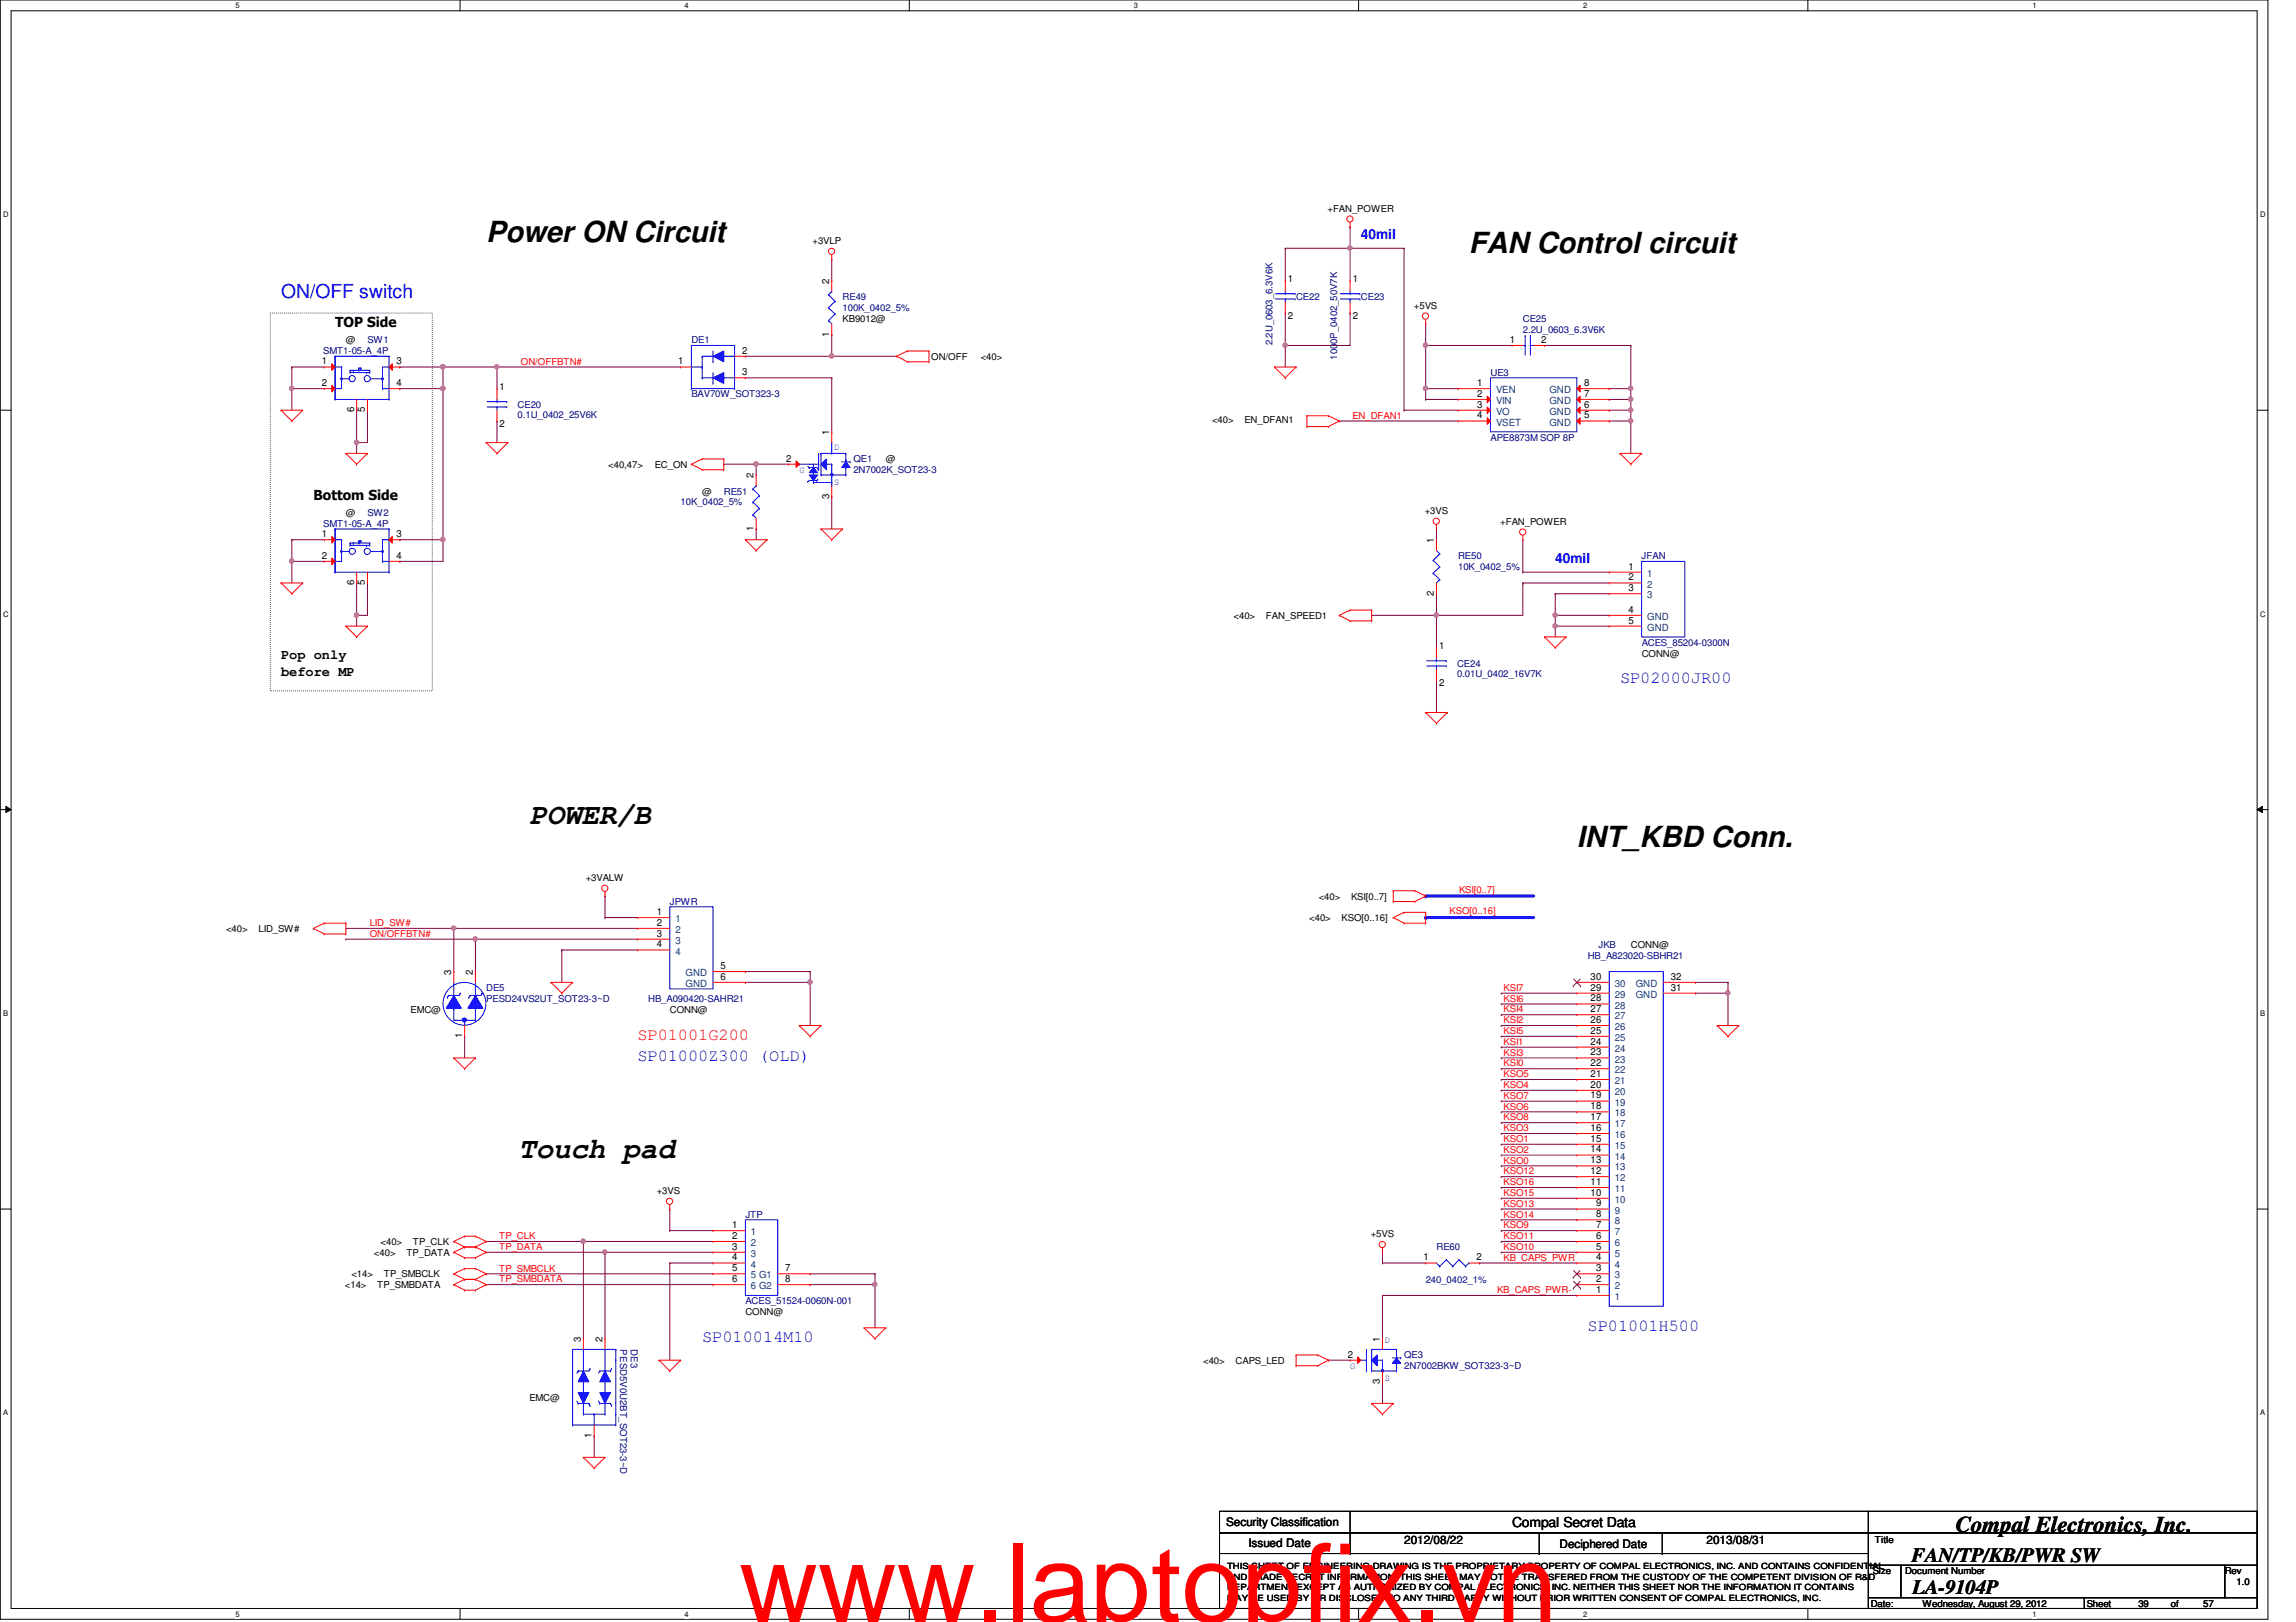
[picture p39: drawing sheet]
<svg xmlns="http://www.w3.org/2000/svg" width="297mm" height="210mm" viewBox="0 0 297 210" stroke-linecap="round" stroke-linejoin="round" font-family="sans-serif">
<defs><g id="words">
<text font-size="14.1" fill="#f00" x="95.6" y="209.9">www.laptopfix.vn</text>
<g font-size="3.8">
<text x="62.9" y="31.4">Power ON Circuit</text>
<text x="190" y="32.8">FAN Control circuit</text>
<text x="68.5" y="106.6">POWER/B</text>
<text x="204" y="109.6">INT_KBD Conn.</text>
<text x="67.1" y="149.9">Touch pad</text>
</g>
<text font-size="2.9" x="253" y="198.2">Compal Electronics, Inc.</text>
<g font-size="2.6">
<text x="247.3" y="202.1">FAN/TP/KB/PWR SW</text>
<text x="247.4" y="206.3">LA-9104P</text>
</g>
<text font-size="2.5" fill="#00f" x="36.4" y="38.6">ON/OFF switch</text>
<g font-size="2.2" fill="#00f">
<text x="209.6" y="88.4">SP02000JR00</text>
<text x="82.5" y="137.3">SP01000Z300 (OLD)</text>
<text x="90.8" y="173.7">SP010014M10</text>
<text x="205.4" y="172.3">SP01001H500</text>
</g>
<text font-size="2.2" fill="#f00" x="82.5" y="134.5">SP01001G200</text>
<g font-size="1.8" fill="#00f">
<text x="176.1" y="31">40mil</text>
<text x="201.2" y="72.9">40mil</text>
</g>
<g font-size="1.8">
<text x="43.3" y="42.3">TOP Side</text>
<text x="40.6" y="64.6">Bottom Side</text>
<text x="36.4" y="85.3">Pop only</text>
<text x="36.4" y="87.4">before MP</text>
<text x="195.6" y="197.6">Compal Secret Data</text>
</g>
<g font-size="1.5">
<text x="158.6" y="197.5">Security Classification</text>
<text x="161.5" y="200.2">Issued Date</text>
<text x="181.6" y="199.8">2012/08/22</text>
<text x="201.8" y="200.3">Deciphered Date</text>
<text x="220.8" y="199.8">2013/08/31</text>
</g>
<g font-size="1.3">
<text x="107.3" y="36.7" transform="rotate(-90 107.3 36.7)">2</text>
<text x="166.6" y="36.4">1</text>
<text x="166.6" y="41.3">2</text>
<text x="175" y="36.4">1</text>
<text x="175" y="41.3">2</text>
<text x="41.7" y="47.2">1</text>
<text x="51.3" y="47.2">3</text>
<text x="87.8" y="47.2">1</text>
<text x="96" y="45.8">2</text>
<text x="107.3" y="43.6" transform="rotate(-90 107.3 43.6)">1</text>
<text x="195.3" y="44.4">1</text>
<text x="199.4" y="44.4">2</text>
<text x="41.7" y="50">2</text>
<text x="45.8" y="53.3" transform="rotate(-90 45.8 53.3)">6</text>
<text x="47.2" y="53.3" transform="rotate(-90 47.2 53.3)">5</text>
<text x="51.3" y="50">4</text>
<text x="64.6" y="50.4">1</text>
<text x="96" y="48.6">3</text>
<text x="191.1" y="50">1</text>
<text x="191.1" y="51.4">2</text>
<text x="191.1" y="52.7">3</text>
<text x="205" y="52.7">6</text>
<text x="205" y="50">8</text>
<text x="205" y="51.4">7</text>
<text x="64.6" y="55.2">2</text>
<text x="101.7" y="59.7">2</text>
<text x="107.3" y="56.3" transform="rotate(-90 107.3 56.3)">1</text>
<text x="191.1" y="54.1">4</text>
<text x="205" y="54.1">5</text>
<text x="97.5" y="61.9" transform="rotate(-90 97.5 61.9)">2</text>
<text x="107.3" y="64.5" transform="rotate(-90 107.3 64.5)">3</text>
<text x="41.7" y="69.5">1</text>
<text x="51.3" y="69.5">3</text>
<text x="97.5" y="68.7" transform="rotate(-90 97.5 68.7)">1</text>
<text x="185.5" y="70.3" transform="rotate(-90 185.5 70.3)">1</text>
<text x="41.7" y="72.3">2</text>
<text x="45.8" y="75.7" transform="rotate(-90 45.8 75.7)">6</text>
<text x="47.2" y="75.7" transform="rotate(-90 47.2 75.7)">5</text>
<text x="51.3" y="72.3">4</text>
<text x="185.5" y="77.1" transform="rotate(-90 185.5 77.1)">2</text>
<text x="210.7" y="73.7">1</text>
<text x="210.7" y="75.1">2</text>
<text x="210.7" y="76.5">3</text>
<text x="186.2" y="83.9">1</text>
<text x="210.7" y="79.3">4</text>
<text x="210.7" y="80.7">5</text>
<text x="186.2" y="88.8">2</text>
<text x="85" y="118.4">1</text>
<text x="85" y="119.8">2</text>
<text x="85" y="121.2">3</text>
<text x="85" y="122.6">4</text>
<text x="93.2" y="125.4">5</text>
<text x="58.4" y="126.2" transform="rotate(-90 58.4 126.2)">3</text>
<text x="61.2" y="126.2" transform="rotate(-90 61.2 126.2)">2</text>
<text x="93.2" y="126.8">6</text>
<text x="205.8" y="131">27</text>
<text x="205.8" y="129.6">28</text>
<text x="205.8" y="128.2">29</text>
<text x="205.8" y="126.8">30</text>
<text x="216.1" y="128.2">31</text>
<text x="216.1" y="126.8">32</text>
<text x="59.8" y="134.4" transform="rotate(-90 59.8 134.4)">1</text>
<text x="205.8" y="138">22</text>
<text x="205.8" y="136.6">23</text>
<text x="205.8" y="133.8">25</text>
<text x="205.8" y="135.2">24</text>
<text x="205.8" y="132.4">26</text>
<text x="205.8" y="142.2">19</text>
<text x="205.8" y="140.8">20</text>
<text x="205.8" y="139.4">21</text>
<text x="205.8" y="143.6">18</text>
<text x="205.8" y="149.1">14</text>
<text x="205.8" y="144.9">17</text>
<text x="205.8" y="146.3">16</text>
<text x="205.8" y="147.7">15</text>
<text x="205.8" y="154.7">10</text>
<text x="205.8" y="153.3">11</text>
<text x="205.8" y="151.9">12</text>
<text x="205.8" y="150.5">13</text>
<text x="94.7" y="158.9">1</text>
<text x="94.7" y="160.3">2</text>
<text x="94.7" y="161.7">3</text>
<text x="206.5" y="161.7">5</text>
<text x="206.5" y="157.5">8</text>
<text x="206.5" y="158.9">7</text>
<text x="206.5" y="160.3">6</text>
<text x="206.5" y="156.1">9</text>
<text x="94.7" y="163.1">4</text>
<text x="94.7" y="164.5">5</text>
<text x="94.7" y="165.9">6</text>
<text x="101.6" y="164.5">7</text>
<text x="101.6" y="165.9">8</text>
<text x="184.1" y="163.1">1</text>
<text x="191" y="163.1">2</text>
<text x="206.5" y="167.3">1</text>
<text x="206.5" y="163.1">4</text>
<text x="206.5" y="165.9">2</text>
<text x="206.5" y="164.5">3</text>
<text x="75.1" y="173.7" transform="rotate(-90 75.1 173.7)">3</text>
<text x="77.9" y="173.7" transform="rotate(-90 77.9 173.7)">2</text>
<text x="178.5" y="173.7" transform="rotate(-90 178.5 173.7)">1</text>
<text x="174.4" y="175.7">2</text>
<text x="178.5" y="179.1" transform="rotate(-90 178.5 179.1)">3</text>
<text x="76.5" y="186.1" transform="rotate(-90 76.5 186.1)">1</text>
</g>
<g font-size="1.3" fill="#004080">
<text x="193.5" y="50.9">VEN</text>
<text x="193.5" y="52.3">VIN</text>
<text x="193.5" y="53.7">VO</text>
<text x="200.4" y="53.7">GND</text>
<text x="200.4" y="50.9">GND</text>
<text x="200.4" y="52.3">GND</text>
<text x="193.5" y="55.1">VSET</text>
<text x="200.4" y="55.1">GND</text>
<text x="213.1" y="74.6">1</text>
<text x="213.1" y="76">2</text>
<text x="213.1" y="77.4">3</text>
<text x="213.1" y="80.2">GND</text>
<text x="213.1" y="81.6">GND</text>
<text x="87.4" y="119.3">1</text>
<text x="87.4" y="120.7">2</text>
<text x="87.4" y="122.1">3</text>
<text x="87.4" y="123.5">4</text>
<text x="88.7" y="126.3">GND</text>
<text x="88.7" y="127.7">GND</text>
<text x="208.9" y="131.9">27</text>
<text x="208.9" y="130.5">28</text>
<text x="208.9" y="129.1">29</text>
<text x="208.9" y="127.7">30</text>
<text x="211.6" y="129.1">GND</text>
<text x="211.6" y="127.7">GND</text>
<text x="208.9" y="137.5">23</text>
<text x="208.9" y="134.7">25</text>
<text x="208.9" y="136.1">24</text>
<text x="208.9" y="133.3">26</text>
<text x="208.9" y="143.1">19</text>
<text x="208.9" y="141.7">20</text>
<text x="208.9" y="138.9">22</text>
<text x="208.9" y="140.3">21</text>
<text x="208.9" y="145.9">17</text>
<text x="208.9" y="147.3">16</text>
<text x="208.9" y="148.7">15</text>
<text x="208.9" y="144.5">18</text>
<text x="208.9" y="155.7">10</text>
<text x="208.9" y="154.3">11</text>
<text x="208.9" y="152.9">12</text>
<text x="208.9" y="151.5">13</text>
<text x="208.9" y="150.1">14</text>
<text x="97.2" y="159.9">1</text>
<text x="97.2" y="161.2">2</text>
<text x="208.9" y="158.5">8</text>
<text x="208.9" y="159.9">7</text>
<text x="208.9" y="161.2">6</text>
<text x="208.9" y="157.1">9</text>
<text x="97.2" y="162.6">3</text>
<text x="97.2" y="164">4</text>
<text x="97.2" y="165.4">5 G1</text>
<text x="97.2" y="166.8">6 G2</text>
<text x="208.9" y="164">4</text>
<text x="208.9" y="166.8">2</text>
<text x="208.9" y="162.6">5</text>
<text x="208.9" y="165.4">3</text>
<text x="208.9" y="168.2">1</text>
</g>
<g font-size="1.2">
<text x="171.7" y="27.4">+FAN_POWER</text>
<text x="105.1" y="31.6">+3VLP</text>
<text x="109" y="41.7">KB9012@</text>
<text x="182.9" y="40">+5VS</text>
<text x="44.7" y="44.5">@</text>
<text x="120.5" y="46.6">ON/OFF</text>
<text x="126.9" y="46.6">&lt;40&gt;</text>
<text x="114.6" y="59.8">@</text>
<text x="156.8" y="54.8">&lt;40&gt;</text>
<text x="161" y="54.8">EN_DFAN1</text>
<text x="78.7" y="60.5">&lt;40,47&gt;</text>
<text x="84.7" y="60.5">EC_ON</text>
<text x="90.8" y="64">@</text>
<text x="44.7" y="66.8">@</text>
<text x="184.3" y="66.5">+3VS</text>
<text x="194.1" y="67.9">+FAN_POWER</text>
<text x="159.6" y="80.1">&lt;40&gt;</text>
<text x="163.8" y="80.1">FAN_SPEED1</text>
<text x="212.4" y="85">CONN@</text>
<text x="75.8" y="114">+3VALW</text>
<text x="169.4" y="119.2">&lt;40&gt;</text>
<text x="170.6" y="116.4">&lt;40&gt;</text>
<text x="173.6" y="119.2">KSO[0..16]</text>
<text x="174.8" y="116.4">KSI[0..7]</text>
<text x="29.2" y="120.6">&lt;40&gt;</text>
<text x="33.4" y="120.6">LID_SW#</text>
<text x="211" y="122.7">CONN@</text>
<text x="53.1" y="131.1">EMC@</text>
<text x="86.7" y="131.1">CONN@</text>
<text x="85" y="154.5">+3VS</text>
<text x="49.2" y="161.1">&lt;40&gt;</text>
<text x="53.4" y="161.1">TP_CLK</text>
<text x="177.3" y="160.1">+5VS</text>
<text x="44.6" y="166.7">&lt;14&gt;</text>
<text x="45.5" y="165.3">&lt;14&gt;</text>
<text x="48.4" y="162.5">&lt;40&gt;</text>
<text x="48.8" y="166.7">TP_SMBDATA</text>
<text x="49.7" y="165.3">TP_SMBCLK</text>
<text x="52.6" y="162.5">TP_DATA</text>
<text x="96.4" y="170.2">CONN@</text>
<text x="155.7" y="176.5">&lt;40&gt;</text>
<text x="159.8" y="176.5">CAPS_LED</text>
<text x="68.5" y="181.4">EMC@</text>
<text x="242.3" y="203.7">Size</text>
<text x="242.6" y="199.6">Title</text>
<text x="246.5" y="203.7">Document Number</text>
<text x="287.8" y="203.7">Rev</text>
<text x="242" y="207.9">Date:</text>
<text x="248.7" y="207.9">Wednesday, August 29, 2012</text>
<text x="270" y="207.9">Sheet</text>
<text x="276.6" y="207.9">39</text>
<text x="280.8" y="207.9">of</text>
<text x="285" y="207.9">57</text>
<text x="289.3" y="205.1">1.0</text>
</g>
<g font-size="1.2" fill="#000080">
<text x="109" y="38.9">RE49</text>
<text x="109" y="40.3">100K_0402_5%</text>
<text x="167.7" y="38.9">CE22</text>
<text x="176.1" y="38.9">CE23</text>
<text x="197" y="41.7">CE25</text>
<text x="41.8" y="45.8">SMT1-05-A_4P</text>
<text x="47.5" y="44.4">SW1</text>
<text x="89.4" y="44.4">DE1</text>
<text x="164.6" y="44.7" transform="rotate(-90 164.6 44.7)">2.2U_0603_6.3V6K</text>
<text x="173" y="46.5" transform="rotate(-90 173 46.5)">1000P_0402_50V7K</text>
<text x="197" y="43.1">2.2U_0603_6.3V6K</text>
<text x="67" y="52.8">CE20</text>
<text x="89.4" y="51.4">BAV70W_SOT323-3</text>
<text x="192.8" y="48.6">UE3</text>
<text x="67" y="54.1">0.1U_0402_25V6K</text>
<text x="110.4" y="59.8">QE1</text>
<text x="192.8" y="57">APE8873M SOP 8P</text>
<text x="88.1" y="65.4">10K_0402_5%</text>
<text x="93.6" y="64">RE51</text>
<text x="110.4" y="61.2">2N7002K_SOT23-3</text>
<text x="41.8" y="68.2">SMT1-05-A_4P</text>
<text x="47.5" y="66.8">SW2</text>
<text x="188.6" y="72.4">RE50</text>
<text x="188.6" y="73.8">10K_0402_5%</text>
<text x="212.4" y="72.4">JFAN</text>
<text x="212.4" y="83.6">ACES_85204-0300N</text>
<text x="188.5" y="86.4">CE24</text>
<text x="188.5" y="87.6">0.01U_0402_16V7K</text>
<text x="86.7" y="117.1">JPWR</text>
<text x="205.4" y="124.1">HB_A823020-SBHR21</text>
<text x="206.8" y="122.7">JKB</text>
<text x="62.9" y="128.3">DE5</text>
<text x="62.9" y="129.7">PESD24VS2UT_SOT23-3~D</text>
<text x="83.9" y="129.7">HB_A090420-SAHR21</text>
<text x="96.4" y="157.6">JTP</text>
<text x="185.8" y="161.8">RE60</text>
<text x="184.4" y="166">240_0402_1%</text>
<text x="96.4" y="168.8">ACES_51524-0060N-001</text>
<text x="80.2" y="174.6" transform="rotate(90 80.2 174.6)">PESD5V0U2BT_SOT23-3~D</text>
<text x="81.6" y="174.6" transform="rotate(90 81.6 174.6)">DE3</text>
<text x="181.6" y="175.8">QE3</text>
<text x="181.7" y="177.2">2N7002BKW_SOT323-3~D</text>
</g>
<g font-size="1.2" fill="#f00">
<text x="67.4" y="47.2">ON/OFFBTN#</text>
<text x="175" y="54.2">EN_DFAN1</text>
<text x="47.8" y="119.8">LID_SW#</text>
<text x="187.5" y="118.3">KSO[0..16]</text>
<text x="188.8" y="115.5">KSI[0..7]</text>
<text x="47.8" y="121.2">ON/OFFBTN#</text>
<text x="194.5" y="131">KSI4</text>
<text x="194.5" y="129.6">KSI6</text>
<text x="194.5" y="128.2">KSI7</text>
<text x="194.5" y="135.2">KSI1</text>
<text x="194.5" y="132.4">KSI2</text>
<text x="194.5" y="136.6">KSI3</text>
<text x="194.5" y="133.8">KSI5</text>
<text x="194.5" y="138">KSI0</text>
<text x="194.5" y="140.8">KSO4</text>
<text x="194.5" y="142.2">KSO7</text>
<text x="194.5" y="143.6">KSO6</text>
<text x="194.5" y="139.4">KSO5</text>
<text x="194.5" y="149.2">KSO2</text>
<text x="194.5" y="146.4">KSO3</text>
<text x="194.5" y="147.8">KSO1</text>
<text x="194.5" y="145">KSO8</text>
<text x="194.5" y="153.4">KSO16</text>
<text x="194.5" y="150.6">KSO0</text>
<text x="194.5" y="152">KSO12</text>
<text x="194.5" y="154.8">KSO15</text>
<text x="64.6" y="160.4">TP_CLK</text>
<text x="64.6" y="161.8">TP_DATA</text>
<text x="194.5" y="159">KSO9</text>
<text x="194.5" y="161.8">KSO10</text>
<text x="194.5" y="156.2">KSO13</text>
<text x="194.5" y="160.4">KSO11</text>
<text x="194.5" y="157.6">KSO14</text>
<text x="64.6" y="164.5">TP_SMBCLK</text>
<text x="64.6" y="165.9">TP_SMBDATA</text>
<text x="193.7" y="167.3">KB_CAPS_PWR-</text>
<text x="194.5" y="163.2">KB_CAPS_PWR</text>
</g>
<g font-size="1.2" fill="#00f">
<text x="107.9" y="58.3">D</text>
<text x="103.4" y="61.2">G</text>
<text x="107.9" y="62.8">S</text>
<text x="179.2" y="173.8">D</text>
<text x="174.7" y="177.2">G</text>
<text x="179.2" y="178.7">S</text>
</g>
<g font-size="1.1">
<text x="158.7" y="203.1">THIS SHEET OF ENGINEERING DRAWING IS THE PROPRIETARY PROPERTY OF COMPAL ELECTRONICS, INC. AND CONTAINS CONFIDENTIAL</text>
<text x="158.8" y="204.4">AND TRADE SECRET INFORMATION. THIS SHEET MAY NOT BE TRANSFERED FROM THE CUSTODY OF THE COMPETENT DIVISION OF R&amp;D</text>
<text x="158.8" y="205.8">DEPARTMENT EXCEPT AS AUTHORIZED BY COMPAL ELECTRONICS, INC. NEITHER THIS SHEET NOR THE INFORMATION IT CONTAINS</text>
<text x="158.8" y="207.1">MAY BE USED BY OR DISCLOSED TO ANY THIRD PARTY WITHOUT PRIOR WRITTEN CONSENT OF COMPAL ELECTRONICS, INC.</text>
</g>
<g font-size="1">
<text x="30.5" y="1.1">5</text>
<text x="88.6" y="1.1">4</text>
<text x="146.7" y="1.1">3</text>
<text x="204.8" y="1.1">2</text>
<text x="262.9" y="1.1">1</text>
<text x=".4" y="28.1">D</text>
<text x="292.4" y="28.1">D</text>
<text x=".4" y="79.8">C</text>
<text x="292.4" y="79.8">C</text>
<text x=".4" y="131.5">B</text>
<text x="292.4" y="131.5">B</text>
<text x=".4" y="183.2">A</text>
<text x="292.4" y="183.2">A</text>
<text x="30.5" y="209.2">5</text>
<text x="88.6" y="209.2">4</text>
<text x="146.7" y="209.2">3</text>
<text x="204.8" y="209.2">2</text>
<text x="262.9" y="209.2">1</text>
</g>
</g></defs>
<path d="M0 0h293.4v209.5h-293.4zM1.4 1.4h290.6v206.8h-290.6z" fill="none" stroke="#000" stroke-width=".13"/>
<g fill="#fff">
<path d="M30.5 .2h.5v1.1h-.5z"/>
<path d="M30.5 208.3h.5v1.1h-.5z"/>
</g>
<path d="M59.5 0v1.4M59.5 208.2v1.3" fill="none" stroke="#000" stroke-width=".13"/>
<g fill="#fff">
<path d="M88.6 .2h.5v1.1h-.5z"/>
<path d="M88.6 208.3h.5v1.1h-.5z"/>
</g>
<path d="M117.6 0v1.4M117.6 208.2v1.3" fill="none" stroke="#000" stroke-width=".13"/>
<g fill="#fff">
<path d="M146.7 .2h.5v1.1h-.5z"/>
<path d="M146.7 208.3h.5v1.1h-.5z"/>
</g>
<path d="M175.8 0v1.4M175.8 208.2v1.3" fill="none" stroke="#000" stroke-width=".13"/>
<g fill="#fff">
<path d="M204.8 .2h.6v1.1h-.6z"/>
<path d="M204.8 208.3h.6v1.1h-.6z"/>
</g>
<path d="M233.9 0v1.4M233.9 208.2v1.3" fill="none" stroke="#000" stroke-width=".13"/>
<g fill="#fff">
<path d="M262.9 .2h.6v1.1h-.6z"/>
<path d="M262.9 208.3h.6v1.1h-.6z"/>
<path d="M.4 27.2h.7v1.1h-.7z"/>
<path d="M292.4 27.2h.7v1.1h-.7z"/>
<path d="M.4 78.9h.7v1.1h-.7z"/>
<path d="M292.4 78.9h.7v1.1h-.7z"/>
</g>
<path d="M0 53.1h1.4M292 53.1h1.4" fill="none" stroke="#000" stroke-width=".13"/>
<g fill="#fff">
<path d="M.4 130.6h.7v1.1h-.7z"/>
<path d="M292.4 130.6h.6v1.1h-.6z"/>
</g>
<path d="M0 104.8h1.4M.8 104.4l.6 .4-.6 .4zM292 104.8l.7-.4v.8zM292 104.8h1.4" fill="none" stroke="#000" stroke-width=".13"/>
<path d="M.8 104.4l.6 .4-.6 .4zM292 104.8l.7-.4v.8z" fill="#000"/>
<g fill="#fff">
<path d="M.4 182.3h.7v1.1h-.7z"/>
<path d="M292.4 182.3h.6v1.1h-.6z"/>
</g>
<path d="M0 156.5h1.4M292 156.5h1.4" fill="none" stroke="#000" stroke-width=".13"/>
<path d="M35 40.5h20.9v48.9h-20.9z" fill="none" stroke="#000" stroke-width=".13" stroke-dasharray="0 .3"/>
<path d="M86.7 159.3h5.5M86.7 156.5h.1M86.7 159.3h.1M86.7 156.5v2.8M78.3 162.1h13.9M78.3 162.1h.1M86.7 163.4h5.5M86.7 163.4h.1M86.7 163.4v12.6" fill="none" stroke="#800040" stroke-width=".13"/>
<circle cx="78.2" cy="162" r=".29" fill="#f0f"/>
<circle cx="78.2" cy="162" r=".29" fill="none" stroke="#f0f" stroke-width=".13"/>
<path d="M75.5 160.7h16.7M75.5 160.7h.1" fill="none" stroke="#800040" stroke-width=".13"/>
<circle cx="75.4" cy="160.6" r=".29" fill="#f0f"/>
<circle cx="75.4" cy="160.6" r=".29" fill="none" stroke="#f0f" stroke-width=".13"/>
<path d="M107.6 46.1h.1M107.6 46.1h8.4M62.9 162.1h15.4M62.9 160.7h.1M62.9 162.1h.1M62.9 160.7h12.6M75.5 160.7h.1M75.5 160.7v12.5M78.3 162.1h.1M78.3 162.1v11.1M76.9 185.8h.1M76.9 185.8v2.8" fill="none" stroke="#800040" stroke-width=".13"/>
<circle cx="107.6" cy="46.1" r=".29" fill="#f0f"/>
<circle cx="107.6" cy="46.1" r=".29" fill="none" stroke="#f0f" stroke-width=".13"/>
<path d="M57.3 50.3h.1M57.3 50.3v19.5" fill="none" stroke="#800040" stroke-width=".13"/>
<circle cx="57.3" cy="50.3" r=".29" fill="#f0f"/>
<circle cx="57.3" cy="50.3" r=".29" fill="none" stroke="#f0f" stroke-width=".13"/>
<path d="M37.8 50.3h.1M37.8 50.3v2.8M46.1 57.3h.1M46.1 57.3v1.4M46.1 57.3h1.4M51.7 47.5h.1M51.7 50.3h.1M51.7 47.5h5.6M51.7 50.3h5.6" fill="none" stroke="#800040" stroke-width=".13"/>
<circle cx="46.1" cy="57.3" r=".29" fill="#f0f"/>
<circle cx="46.1" cy="57.3" r=".29" fill="none" stroke="#f0f" stroke-width=".13"/>
<path d="M37.8 50.3h4.1M37.8 50.3h.1" fill="none" stroke="#800040" stroke-width=".13"/>
<circle cx="37.7" cy="50.3" r=".29" fill="#f0f"/>
<circle cx="37.7" cy="50.3" r=".29" fill="none" stroke="#f0f" stroke-width=".13"/>
<path d="M37.8 47.5h.1M37.8 47.5v2.8M37.8 72.6h4.1M37.8 72.6h.1M51.7 69.8h.1M51.7 72.6h.1M51.7 69.8h5.6M51.7 72.6h5.6" fill="none" stroke="#800040" stroke-width=".13"/>
<circle cx="37.7" cy="72.6" r=".29" fill="#f0f"/>
<circle cx="37.7" cy="72.6" r=".29" fill="none" stroke="#f0f" stroke-width=".13"/>
<g fill="none" stroke="#800040" stroke-width=".13">
<path d="M37.8 47.5h4.1M37.8 47.5h.1M46.1 53.1h.1M46.1 53.1v4.2M47.5 53.1h.1M47.5 53.1v4.2M37.8 69.8h4.1M37.8 72.6h.1M37.8 69.8h.1M37.8 72.6v2.8M46.1 75.4h.1M46.1 75.4v4.2"/>
<path d="M57.3 69.8h.1M57.3 69.8v2.8"/>
</g>
<circle cx="57.3" cy="69.8" r=".29" fill="#f0f"/>
<circle cx="57.3" cy="69.8" r=".29" fill="none" stroke="#f0f" stroke-width=".13"/>
<path d="M46.1 79.6h.1M46.1 79.6v1.4M46.1 79.6h1.4" fill="none" stroke="#800040" stroke-width=".13"/>
<circle cx="46.1" cy="79.6" r=".29" fill="#f0f"/>
<circle cx="46.1" cy="79.6" r=".29" fill="none" stroke="#f0f" stroke-width=".13"/>
<path d="M57.3 47.5h.1M57.3 47.5v2.8M37.8 69.8h.1M37.8 69.8v2.8M47.5 75.4h.1M47.5 75.4v4.2" fill="none" stroke="#800040" stroke-width=".13"/>
<circle cx="57.3" cy="50.3" r=".29" fill="#f0f"/>
<circle cx="57.3" cy="50.3" r=".29" fill="none" stroke="#f0f" stroke-width=".13"/>
<circle cx="57.3" cy="47.5" r=".29" fill="#f0f"/>
<circle cx="57.3" cy="47.5" r=".29" fill="none" stroke="#f0f" stroke-width=".13"/>
<path d="M57.3 47.5h7M57.3 47.5h.1M64.3 47.5h.1M64.3 54.5h.1M64.3 47.5v2.8M64.3 54.5v2.8" fill="none" stroke="#800040" stroke-width=".13"/>
<circle cx="57.3" cy="47.5" r=".29" fill="#f0f"/>
<circle cx="57.3" cy="47.5" r=".29" fill="none" stroke="#f0f" stroke-width=".13"/>
<path d="M184.4 118.7h14" fill="none" stroke="#00f" stroke-width=".38"/>
<circle cx="184.4" cy="118.7" r=".19" fill="#00f"/>
<path d="M184.4 116h14" fill="none" stroke="#00f" stroke-width=".38"/>
<circle cx="184.4" cy="116" r=".19" fill="#00f"/>
<path d="M201.2 76.8h.1M201.2 79.6h.1M201.2 76.8v2.8M201.2 79.6h7" fill="none" stroke="#800040" stroke-width=".13"/>
<circle cx="201.2" cy="79.6" r=".29" fill="#f0f"/>
<circle cx="201.2" cy="79.6" r=".29" fill="none" stroke="#f0f" stroke-width=".13"/>
<path d="M201.2 79.6h.1M201.2 79.6v1.4M201.2 81h.1M201.2 81h7" fill="none" stroke="#800040" stroke-width=".13"/>
<circle cx="201.2" cy="81" r=".29" fill="#f0f"/>
<circle cx="201.2" cy="81" r=".29" fill="none" stroke="#f0f" stroke-width=".13"/>
<path d="M185.8 79.6h11.2M185.8 68.5h.1M185.8 79.6h.1M185.8 68.5v1.3M185.8 88h.1M185.8 88v4.2" fill="none" stroke="#800040" stroke-width=".13"/>
<circle cx="185.8" cy="79.6" r=".29" fill="#f0f"/>
<circle cx="185.8" cy="79.6" r=".29" fill="none" stroke="#f0f" stroke-width=".13"/>
<g fill="none" stroke="#800040" stroke-width=".13">
<path d="M184.4 44.7h11.2M184.4 44.7h.1M177.5 79.6h8.3M177.5 79.6h.1M185.8 76.8h.1M185.8 79.6h.1M185.8 76.8v7M197 74h.1M197 75.4h.1M197 69.8h.1M197 69.8v4.2M197 75.4v4.2"/>
<path d="M197 74h11.2M197 75.4h11.2M201.2 76.8h.1M201.2 76.8h7M201.2 81h.1M201.2 81v1.4"/>
</g>
<circle cx="184.4" cy="44.7" r=".29" fill="#f0f"/>
<circle cx="184.4" cy="44.7" r=".29" fill="none" stroke="#f0f" stroke-width=".13"/>
<path d="M166.3 40.5h.1M166.3 44.7h.1M166.3 40.5v4.2M174.7 40.5h.1M174.7 40.5v4.2h-8.4" fill="none" stroke="#800040" stroke-width=".13"/>
<circle cx="166.3" cy="44.7" r=".29" fill="#f0f"/>
<circle cx="166.3" cy="44.7" r=".29" fill="none" stroke="#f0f" stroke-width=".13"/>
<path d="M174.7 32.1h6.9M174.7 32.1h.1M181.6 32.1h.1M181.6 32.1v21M184.4 41.9h.1M184.4 51.7h.1M184.4 50.3h.1M184.4 44.7h.1M184.4 41.9v9.8M184.4 51.7h4.2M184.4 50.3h4.2" fill="none" stroke="#800040" stroke-width=".13"/>
<circle cx="184.4" cy="50.3" r=".29" fill="#f0f"/>
<circle cx="184.4" cy="50.3" r=".29" fill="none" stroke="#f0f" stroke-width=".13"/>
<path d="M181.6 53.1h.1M181.6 53.1h7M211 44.7h.1M211 51.7h.1M211 44.7v5.6M211 51.7v1.4" fill="none" stroke="#800040" stroke-width=".13"/>
<circle cx="211" cy="51.7" r=".29" fill="#f0f"/>
<circle cx="211" cy="51.7" r=".29" fill="none" stroke="#f0f" stroke-width=".13"/>
<path d="M208.2 50.3h2.8M208.2 50.3h.1" fill="none" stroke="#800040" stroke-width=".13"/>
<circle cx="211" cy="50.3" r=".29" fill="#f0f"/>
<circle cx="211" cy="50.3" r=".29" fill="none" stroke="#f0f" stroke-width=".13"/>
<path d="M211 53.1h.1M211 53.1v1.4" fill="none" stroke="#800040" stroke-width=".13"/>
<circle cx="211" cy="53.1" r=".29" fill="#f0f"/>
<circle cx="211" cy="53.1" r=".29" fill="none" stroke="#f0f" stroke-width=".13"/>
<g fill="none" stroke="#800040" stroke-width=".13">
<path d="M166.3 32.1h.1M166.3 32.1h8.4M174.7 29.3h.1M174.7 32.1h.1M174.7 29.3v7M166.3 44.7h.1M166.3 44.7v2.8M199.8 44.7h11.2M199.8 44.7h.1M208.2 53.1h2.8M208.2 53.1h.1M208.2 51.7h.1"/>
<path d="M211 50.3h.1M211 50.3v1.4h-2.8"/>
</g>
<circle cx="174.6" cy="32.1" r=".29" fill="#f0f"/>
<circle cx="174.6" cy="32.1" r=".29" fill="none" stroke="#f0f" stroke-width=".13"/>
<path d="M166.3 32.1h.1M166.3 32.1v4.2M173.3 54.5h.1M173.3 54.5h15.3M208.2 54.5h2.8M208.2 54.5h.1" fill="none" stroke="#800040" stroke-width=".13"/>
<circle cx="211" cy="54.5" r=".29" fill="#f0f"/>
<circle cx="211" cy="54.5" r=".29" fill="none" stroke="#f0f" stroke-width=".13"/>
<g fill="none" stroke="#800040" stroke-width=".13">
<path d="M107.6 33.5h.1M107.6 33.5v2.8M107.6 43.3h.1M107.6 43.3v2.8M211 54.5h.1M211 54.5v4.2M44.7 121.5h37.8M44.7 121.5h.1M60.1 134.1h.1M60.1 134.1v2.8M61.5 121.5h.1M61.5 121.5v4.2"/>
<path d="M72.7 122.9h9.8M72.7 122.9h.1M72.7 122.9v4.2M194.2 138.3h.1M194.2 135.5h.1M194.2 131.3h.1M194.2 132.7h.1M194.2 136.9h.1M194.2 134.1h.1M194.2 129.9h.1M194.2 128.5h.1M194.2 139.7h.1"/>
<path d="M194.2 138.3h9.8M194.2 135.5h9.8M194.2 131.3h9.8M194.2 132.7h9.8M194.2 136.9h9.8M194.2 134.1h9.8M194.2 129.9h9.8M194.2 128.5h9.8M194.2 139.7h9.8M194.2 153.7h.1M194.2 149.5h.1M194.2 141.1h.1"/>
<path d="M194.2 146.7h.1M194.2 148.1h.1M194.2 150.9h.1M194.2 145.3h.1M194.2 142.5h.1M194.2 143.9h.1M194.2 159.3h.1M194.2 156.5h.1M194.2 152.3h.1M194.2 157.9h.1M194.2 155.1h.1M194.2 153.7h9.8"/>
<path d="M194.2 149.5h9.8M194.2 141.1h9.8M194.2 146.7h9.8M194.2 148.1h9.8M194.2 150.9h9.8M194.2 145.3h9.8M194.2 142.5h9.8M194.2 143.9h9.8M194.2 159.3h9.8M194.2 156.5h9.8M194.2 152.3h9.8M194.2 157.9h9.8"/>
<path d="M194.2 155.1h9.8M171.9 176h.1M171.9 176h2.8M178.9 167.6h.1M178.9 163.4h.1M178.9 162.1h.1M178.9 178.8h.1M178.9 162.1v1.3M178.9 167.6v5.6M178.9 178.8v2.8M178.9 163.4h5.5M178.9 167.6h25.1"/>
<path d="M191.4 163.4h.1M191.4 163.4h12.6M194.2 162.1h.1M194.2 160.7h.1M194.2 162.1h9.8M194.2 160.7h9.8"/>
</g>
<circle cx="61.5" cy="121.5" r=".29" fill="#f0f"/>
<circle cx="61.5" cy="121.5" r=".29" fill="none" stroke="#f0f" stroke-width=".13"/>
<path d="M64.3 47.5h23.7M64.3 47.5h.1" fill="none" stroke="#800040" stroke-width=".13"/>
<circle cx="64.3" cy="47.5" r=".29" fill="#f0f"/>
<circle cx="64.3" cy="47.5" r=".29" fill="none" stroke="#f0f" stroke-width=".13"/>
<path d="M96.4 46.1h11.2M96.4 46.1h.1M78.3 118.7h4.2M78.3 118.7h.1M78.3 116h.1M78.3 116v2.7M58.7 120.1h23.8M58.7 120.1h.1M58.7 120.1v5.6" fill="none" stroke="#800040" stroke-width=".13"/>
<circle cx="58.7" cy="120.1" r=".29" fill="#f0f"/>
<circle cx="58.7" cy="120.1" r=".29" fill="none" stroke="#f0f" stroke-width=".13"/>
<path d="M96.4 48.9h11.2M96.4 48.9h.1M107.6 48.9h.1M107.6 48.9v7M44.7 120.1h14M44.7 120.1h.1M104.8 164.8h8.4M104.8 164.8h.1M113.2 164.8h.1M113.2 166.2h.1M113.2 164.8v7" fill="none" stroke="#800040" stroke-width=".13"/>
<circle cx="113.2" cy="166.2" r=".29" fill="#f0f"/>
<circle cx="113.2" cy="166.2" r=".29" fill="none" stroke="#f0f" stroke-width=".13"/>
<path d="M223.6 128.5h.1M223.6 128.5v4.2M62.9 166.2h29.3M62.9 164.8h29.3M62.9 164.8h.1M62.9 166.2h.1M104.8 166.2h8.4M104.8 166.2h.1" fill="none" stroke="#800040" stroke-width=".13"/>
<circle cx="223.5" cy="128.5" r=".29" fill="#f0f"/>
<circle cx="223.5" cy="128.5" r=".29" fill="none" stroke="#f0f" stroke-width=".13"/>
<path d="M97.8 60.1h.1M97.8 60.1v1.4M97.8 60.1h4.2M107.6 64.3h.1M107.6 64.3v4.2M219.4 127.1h.1M219.4 128.5h.1M219.4 127.1h4.2M223.6 127.1h.1M223.6 127.1v1.4h-4.2" fill="none" stroke="#800040" stroke-width=".13"/>
<circle cx="97.8" cy="60" r=".29" fill="#f0f"/>
<circle cx="97.8" cy="60" r=".29" fill="none" stroke="#f0f" stroke-width=".13"/>
<path d="M93.6 60.1h.1M93.6 60.1h4.2M97.8 68.5h.1M97.8 68.5v1.3M96.4 125.7h.1M96.4 125.7h8.4M104.8 125.7h.1M104.8 127.1h.1M104.8 125.7v7" fill="none" stroke="#800040" stroke-width=".13"/>
<circle cx="104.8" cy="127.1" r=".29" fill="#f0f"/>
<circle cx="104.8" cy="127.1" r=".29" fill="none" stroke="#f0f" stroke-width=".13"/>
<path d="M96.4 127.1h.1M96.4 127.1h8.4" fill="none" stroke="#800040" stroke-width=".13"/>
<g fill="none" stroke="#f00" stroke-width=".13">
<path d="M107.6 33.5h.1M107.6 33v.5M174.7 29.3h.1M174.7 36.3h.1M174.7 28.8v.5M174.7 36.3v1.4M174.7 39.1v1.4M36.4 53.1h2.8M36.4 53.1h.1M36.4 53.1l1.4 1.4M37.8 54.5h.1M39.2 53.1h.1"/>
<path d="M39.2 53.1l-1.4 1.4M44.7 58.7h.1M44.7 58.7l1.4 1.4M44.7 58.7h2.8M47.5 58.7l-1.4 1.4M47.5 58.7h.1M62.9 57.3h2.8M62.9 57.3h.1M62.9 57.3l1.4 1.4M64.3 58.7h.1M65.7 57.3l-1.4 1.4M65.7 57.3h.1"/>
<path d="M90.8 59.4h2.8M90.8 59.4h.1M90.8 59.4l-1.4 .7M93.6 59.4h.1M93.6 59.4v1.4M116 46.1l1.4 .7M116 46.1h.1M117.4 45.4h.1M117.4 46.8h.1M117.4 45.4h2.8M117.4 45.4l-1.4 .7M117.4 46.8h2.8"/>
<path d="M120.2 45.4h.1M120.2 46.8h.1M120.2 45.4v1.4M164.9 47.5h2.8M164.9 47.5h.1M164.9 47.5l1.4 1.4M166.3 48.9h.1M167.7 47.5h.1M167.7 47.5l-1.4 1.4M169.1 55.2h.1M169.1 53.8h.1M169.1 53.8h2.8"/>
<path d="M169.1 53.8v1.4M169.1 55.2h2.8M171.9 53.8h.1M171.9 55.2h.1M171.9 53.8l1.4 .7M173.3 54.5h.1M173.3 54.5l-1.4 .7M174.7 40.5h.1M184.4 41.9h.1M184.4 41.4v.5M195.6 44.7h1.4M195.6 44.7h.1"/>
<path d="M198.4 44.7h1.4M199.8 44.7h.1M209.6 58.7h.1M209.6 58.7h2.8M209.6 58.7l1.4 1.4M212.4 58.7h.1M212.4 58.7l-1.4 1.4M36.4 75.4h2.8M36.4 75.4h.1M36.4 75.4l1.4 1.4M37.8 76.8h.1M39.2 75.4h.1"/>
<path d="M39.2 75.4l-1.4 1.4M46.1 60.1h.1M89.4 60.1h.1M89.4 60.1l1.4 .7M90.8 60.8h.1M90.8 60.8h2.8M93.6 60.8h.1M96.4 69.8l1.4 1.4M96.4 69.8h.1M96.4 69.8h2.8M97.8 71.2h.1M99.2 69.8h.1"/>
<path d="M99.2 69.8l-1.4 1.4M106.2 68.5l1.4 1.3M106.2 68.5h.1M106.2 68.5h2.8M107.6 69.8h.1M109 68.5h.1M109 68.5l-1.4 1.3M173.3 79.6h.1M173.3 79.6l1.4 .7M174.7 79l-1.4 .6M174.7 79h.1M174.7 79h2.8"/>
<path d="M177.5 79h.1M177.5 79v1.3M185.8 68.5h.1M185.8 67.9v.6M197 69.8h.1M197 69.3v.6M211 60.1h.1M44.7 81h.1M44.7 81l1.4 1.4M44.7 81h2.8M46.1 82.4h.1M47.5 81l-1.4 1.4"/>
<path d="M47.5 81h.1M174.7 80.3h2.8M174.7 80.3h.1M177.5 80.3h.1M184.4 92.2h2.8M184.4 92.2h.1M184.4 92.2l1.4 1.4M185.8 93.6h.1M187.2 92.2l-1.4 1.4M187.2 92.2h.1M199.8 82.4l1.4 1.4M199.8 82.4h.1"/>
<path d="M199.8 82.4h2.8M201.2 83.8h.1M202.6 82.4h.1M202.6 82.4l-1.4 1.4M41.9 119.5h.1M41.9 119.5l-1.3 .6M41.9 119.5h2.8M44.7 119.5h.1M44.7 119.5v1.4M78.3 116h.1M78.3 115.4v.6M180.3 115.3h2.7"/>
<path d="M180.3 118.7h.1M180.3 115.3h.1M180.3 116.7h.1M180.3 118.7l1.3 .8M180.3 115.3v1.4M180.3 116.7h2.7M181.6 118.1h.1M181.6 119.5h.1M181.6 118.1l-1.3 .6M181.6 119.5h2.8M181.6 118.1h2.8M183 115.3h.1"/>
<path d="M183 116.7h.1M183 115.3l1.4 .7M184.4 116l-1.4 .7M184.4 119.5h.1M184.4 118.1h.1M184.4 116h.1M184.4 118.1v1.4M40.6 120.1h.1M40.6 120.1l1.3 .8M41.9 120.9h.1M41.9 120.9h2.8M44.7 120.9h.1"/>
<path d="M58.7 136.9h.1M58.7 136.9h2.8M58.7 136.9l1.4 1.4M60.1 138.3h.1M61.5 136.9h.1M61.5 136.9l-1.4 1.4M71.3 127.1h.1M71.3 127.1h2.8M71.3 127.1l1.4 1.4M72.7 128.5h.1M74.1 127.1h.1M74.1 127.1l-1.4 1.4"/>
<path d="M103.4 132.7h.1M103.4 132.7h2.8M103.4 132.7l1.4 1.4M104.8 134.1h.1M106.2 132.7h.1M106.2 132.7l-1.4 1.4M204 138.3h.1M204 139.7h.1M204 136.9h.1M204 134.1h.1M204 135.5h.1M204 132.7h.1"/>
<path d="M204 131.3h.1M204 129.9h.1M204 128.5h.1M204 127.1h.1M204 127.1h4.2M204 136.9h4.2M204 132.7h4.2M204 138.3h4.2M204 139.7h4.2M204 134.1h4.2M204 135.5h4.2M204 131.3h4.2"/>
<path d="M204 129.9h4.2M204 128.5h4.2M215.2 127.1h4.2M215.2 128.5h4.2M219.4 128.5h.1M219.4 127.1h.1M222.2 132.7h.1M222.2 132.7h2.8M222.2 132.7l1.4 1.4M223.6 134.1h.1M225 132.7h.1M225 132.7l-1.4 1.4"/>
<path d="M60.1 160l-1.4 .7M60.1 160h.1M60.1 160h1.4M61.5 160h.1M61.5 160l1.4 .7M86.7 156.5h.1M86.7 155.9v.6M92.2 159.3h.1M92.2 159.3h4.2M204 157.9h.1M204 159.3h.1M204 155.1h.1"/>
<path d="M204 156.5h.1M204 153.7h.1M204 152.3h.1M204 150.9h.1M204 149.5h.1M204 145.3h.1M204 146.7h.1M204 142.5h.1M204 141.1h.1M204 148.1h.1M204 143.9h.1M204 159.3h4.2"/>
<path d="M204 157.9h4.2M204 155.1h4.2M204 156.5h4.2M204 153.7h4.2M204 152.3h4.2M204 150.9h4.2M204 149.5h4.2M204 145.3h4.2M204 146.7h4.2M204 142.5h4.2M204 141.1h4.2M204 148.1h4.2"/>
<path d="M204 143.9h4.2M58.7 160.7h.1M58.7 162.1h.1M58.7 164.8h.1M58.7 166.2h.1M58.7 164.8l1.4 .8M58.7 166.2l1.4 .8M58.7 160.7l1.4 .7M58.7 162.1l1.4 .7M60.1 161.4h1.4M60.1 162.8h1.4M60.1 164.2h1.4"/>
<path d="M60.1 165.6h1.4M60.1 161.4l-1.4 .7M60.1 161.4h.1M60.1 162.8h.1M60.1 164.2h.1M60.1 165.6h.1M60.1 167h.1M60.1 164.2l-1.4 .6M60.1 165.6l-1.4 .6M60.1 167h1.4M61.5 161.4h.1M61.5 162.8h.1"/>
<path d="M61.5 164.2h.1M61.5 165.6h.1M61.5 167h.1M61.5 161.4l1.4 .7M61.5 164.2l1.4 .6M61.5 165.6l1.4 .6M62.9 164.8l-1.4 .8M62.9 166.2l-1.4 .8M62.9 160.7h.1M62.9 162.1h.1M62.9 164.8h.1M62.9 166.2h.1"/>
<path d="M62.9 160.7l-1.4 .7M62.9 162.1l-1.4 .7M85.3 176h2.7M85.3 176h.1M85.3 176l1.4 1.4M86.7 177.4h.1M88 176h.1M88 176l-1.3 1.4M92.2 160.7h.1M92.2 162.1h.1M92.2 163.4h.1M92.2 164.8h.1"/>
<path d="M92.2 166.2h.1M92.2 160.7h4.2M92.2 162.1h4.2M92.2 163.4h4.2M92.2 164.8h4.2M92.2 166.2h4.2M100.6 164.8h4.2M100.6 166.2h4.2M104.8 164.8h.1M104.8 166.2h.1M111.8 171.8l1.4 1.4M111.8 171.8h.1"/>
<path d="M111.8 171.8h2.8M113.2 173.2h.1M114.6 171.8h.1M114.6 171.8l-1.4 1.4M167.7 176.7h.1M167.7 175.3h.1M167.7 175.3h2.8M167.7 175.3v1.4M167.7 176.7h2.8M170.5 175.3h.1M170.5 176.7h.1M170.5 175.3l1.4 .7"/>
<path d="M171.9 176h.1M171.9 176l-1.4 .7M178.9 162.1h.1M178.9 161.5v.6M204 167.6h.1M204 163.4h.1M204 166.2h.1M204 162.1h.1M204 164.8h.1M204 160.7h.1M204 160.7h4.2M204 162.1h4.2"/>
<path d="M204 163.4h4.2M204 164.8h4.2M204 166.2h4.2M204 167.6h4.2M75.5 188.6l1.4 1.4M75.5 188.6h.1M75.5 188.6h2.8M76.9 190h.1M78.3 188.6h.1M78.3 188.6l-1.4 1.4M177.5 181.6l1.4 1.4M177.5 181.6h.1"/>
<path d="M177.5 181.6h2.8M178.9 183h.1M180.3 181.6h.1M180.3 181.6l-1.4 1.4"/>
<circle cx="107.6" cy="32.5" r=".4"/>
<circle cx="174.6" cy="28.3" r=".4"/>
<circle cx="184.4" cy="40.9" r=".4"/>
<circle cx="185.8" cy="67.5" r=".4"/>
<circle cx="197" cy="68.8" r=".4"/>
<circle cx="78.2" cy="115" r=".4"/>
<circle cx="86.6" cy="155.5" r=".4"/>
<circle cx="178.8" cy="161.1" r=".4"/>
</g>
<g fill="none" stroke="#000" stroke-width=".13">
<path d="M157.8 195.6h83.9v2.8h-83.9zM157.8 198.4h83.9v2.6h-83.9zM174.7 198.4h.1M174.7 195.6v5.4M199.1 198.4v2.6M215 198.4v2.6M241.7 195.6h50.3v2.8h-50.3zM241.7 198.4h50.3v4.2h-50.3zM157.8 201h83.9v7.2h-83.9zM174.7 201h.1M199.1 201h.1M215 201h.1"/>
<path d="M241.7 202.6h4.2v4.2h-4.2zM241.7 206.8h28v1.4h-28zM245.9 202.6h41.9v4.2h-41.9zM269.7 206.8h22.3v1.4h-22.3zM287.8 202.6h4.2v4.2h-4.2z"/>
</g>
<g fill="none" stroke="#00f" stroke-width=".13">
<path d="M173.4 38.7h2.5M173.4 38h2.5M174.7 38h.1M174.7 38.7h.1M174.7 37.7v.3M174.7 38.7v.4M175.9 38.7h.1M175.9 38h.1M197 44.7h.3M197.3 44.7h.1M197.3 43.4h.1M197.3 43.4v2.6"/>
<path d="M198 43.4h.1M198 44.7h.1M198 43.4v2.6M198 44.7h.4M208.2 125.7h7v43.3h-7zM96.4 157.9h4.2v9.7h-4.2z"/>
</g>
<path d="M203.5 127.6h.1M203.6 126.7l.9 .9M204.4 126.7l-.9 .9M204.5 127.6h.1M203.5 166.7h.1M203.5 165.3h.1M203.6 165.8l.9 .9M203.6 164.4l.9 .9M204.4 165.8l-.9 .9M204.4 164.4l-.9 .9M204.5 166.7h.1M204.5 165.3h.1" fill="none" stroke="#804000" stroke-width=".13"/>
<path d="M58.7 128.8l1 1.7h-2z" fill="#00f"/>
<path d="M58.7 128.8l1 1.7h-2z" fill="none" stroke="#00f" stroke-width=".13"/>
<path d="M61.5 128.8l1 1.7h-2z" fill="#00f"/>
<g fill="none" stroke="#00f" stroke-width=".13">
<path d="M57.9 129.1h.1M58 128.8h.1M58 128.8l-.1 .3M58.7 128.8h.1M58.7 130.5h.1M58.7 127.1v1.7M58.7 130.5v1.5h2.8M59.6 128.5h.1M59.6 128.5l-.2 .3h-1.4M60.1 132h.1M60.1 132v.7M60.7 129.1h.1"/>
<path d="M60.8 128.8h.1M60.8 128.8l-.1 .3M61.5 128.8h.1M61.5 132h.1M61.5 130.5h.1M61.5 127.1v1.7M61.5 130.5v1.5M61.5 128.8l1 1.7h-2zM62.4 128.5l-.2 .3h-1.4M62.4 128.5h.1"/>
<circle cx="60.1" cy="129.9" r="2.77"/>
</g>
<circle cx="60.1" cy="132" r=".27" fill="#00f"/>
<g fill="none" stroke="#00f" stroke-width=".13">
<path d="M165 38.7h2.6M165 38h2.6M166.3 38h.1M166.3 38.7h.1M166.3 37.7v.3M166.3 38.7v.4M167.6 38.7h.1M167.6 38h.1M184.6 86.2h2.5M184.6 85.5h2.5M185.8 85.5h.1M185.8 86.2h.1"/>
<path d="M185.8 85.2v.3M185.8 86.2v.4M187.1 86.2h.1M187.1 85.5h.1"/>
<circle cx="60.1" cy="132" r=".27"/>
</g>
<g fill="none" stroke="#f00" stroke-width=".13">
<path d="M166.3 36.3h.1M166.3 36.3v1.4M166.3 39.1v1.4M166.3 40.5h.1M185.8 83.8h.1M185.8 88h.1M185.8 83.8v1.4M185.8 86.6v1.4M58.7 125.7h.1M58.7 125.7v1.4M60.1 134.1h.1M60.1 132.7v1.4"/>
<path d="M61.5 125.7h.1M61.5 125.7v1.4"/>
</g>
<path d="M78.3 177.4l.7 1.4h-1.4z" fill="#00f"/>
<g fill="none" stroke="#00f" stroke-width=".13">
<path d="M74.1 176h.1M74.1 176v5.6M74.1 174.6h5.6M75.5 177.4h.1M75.5 176v1.4M78.3 177.4h.1M78.3 176v1.4M78.3 178.8v1.4M78.3 177.4l.7 1.4h-1.4zM79.7 176h.1M79.7 174.6h.1M79.7 176v5.6"/>
<path d="M74.1 184.4h5.6M74.1 184.4h.1M76.9 183h.1M76.9 183v1.4M78.3 180.2h.1"/>
</g>
<path d="M75.5 177.4l.7 1.4h-1.4z" fill="#00f"/>
<g fill="none" stroke="#00f" stroke-width=".13">
<path d="M74.8 177.4l-.2 .3M74.8 177.4h.1M75.5 177.4l.7 1.4h-1.4zM75.5 178.8v1.4M76.3 177.1l-.1 .3h-1.4M76.3 177.1h.1M77.6 177.4l-.2 .3M77.6 177.4h.1M77.6 177.4h1.4M79 177.4h.1M79.1 177.1l-.1 .3M79.1 177.1h.1"/>
<path d="M75.5 180.2h.1M79.7 183h.1M79.7 181.6v1.4"/>
</g>
<path d="M74.8 180.2h1.4l-.7 1.4z" fill="#00f"/>
<path d="M74.8 180.2h1.4l-.7 1.4z" fill="none" stroke="#00f" stroke-width=".13"/>
<path d="M77.6 180.2h1.4l-.7 1.4z" fill="#00f"/>
<g fill="none" stroke="#00f" stroke-width=".13">
<path d="M107.2 39.8l.8 .8M107.2 38.1l.8 .9M107.2 39.8h.1M107.2 38.1h.1M107.6 37.7h.1M107.6 37.7l-.4 .4M108 39h.1M108 39l-.8 .8M63 52.7h2.6M63 52h2.6M64.3 52h.1M64.3 52.7h.1"/>
<path d="M64.3 51.7v.3M64.3 52.7v.4M65.6 52.7h.1M65.6 52h.1M107.2 41.5l.4 .4M107.2 41.5h.1M108 40.6h.1M108 40.6l-.8 .9M74.1 174.6h.1M74.1 174.6v1.4M75.5 174.6h.1M75.5 174.6v1.4"/>
<path d="M78.3 174.6h.1M78.3 174.6v1.4M79.7 174.6h.1M79.7 174.6v1.4M74.1 184.4h.1M74.1 181.6v2.8M74.6 181.3l.2 .3M74.8 181.6h.1M74.8 181.6h1.4M75.5 183h2.8M75.5 183h.1M75.5 181.6h.1"/>
<path d="M75.5 181.6v1.4M76.2 181.6h.1M76.2 181.6l.1 .3M76.3 181.9h.1M76.9 183h.1M77.4 181.3l.2 .3M77.6 180.2h1.4l-.7 1.4zM77.6 181.6h.1M77.6 181.6h1.4M78.3 183h.1M78.3 181.6v1.4M79 181.6h.1"/>
<path d="M79 181.6l.1 .3M79.1 181.9h.1M79.7 184.4h.1M79.7 183v1.4"/>
</g>
<g fill="none" stroke="#f00" stroke-width=".13">
<path d="M107.6 36.3h.1M107.6 36.3v1.4M64.3 50.3h.1M64.3 54.5h.1M64.3 50.3v1.4M64.3 53.1v1.4M107.6 43.3h.1M107.6 41.9v1.4M75.5 173.2h.1M75.5 173.2v1.4M78.3 173.2h.1M78.3 173.2v1.4"/>
<path d="M76.9 185.8h.1M76.9 184.4v1.4"/>
</g>
<path d="M106.2 60.1l.7-.7v1.4z" fill="#00f"/>
<path d="M106.2 60.1l.7-.7v1.4z" fill="none" stroke="#00f" stroke-width=".13"/>
<path d="M109.4 59.8l.6 .7h-1.1z" fill="#00f"/>
<g fill="none" stroke="#00f" stroke-width=".13">
<path d="M105.9 58.7v2.1M106.2 58.7h3.2M106.2 58.7h.1M106.2 58.7v2.8M108.9 59.8h1.1M109.4 58.7h.1M109.4 59.5h.1M109.4 58.7v1.1M109.4 59.8l.6 .7h-1.1zM110 59.8h.1M103.4 60.1h.1M103.4 60.1h2.5"/>
<path d="M105.9 60.1h.1M105.9 60.8h.1M106.2 61.5h.1M106.2 61.5h3.2M106.9 60.1h.7M106.9 60.1h.1M107.5 61.3h.1M107.5 61.3v.2M107.5 61.3h.2M107.6 61.5h.1M107.6 60.1h.1M107.6 62.9h.1"/>
<path d="M107.6 60.1v2.8M107.7 61.3h.1M107.7 61.5h.1M107.7 61.3v.2M109.4 61.5h.1M109.4 60.5h.1M109.4 60.5v1"/>
</g>
<path d="M105.2 60.5l.6 .7h-1.1z" fill="#00f"/>
<path d="M105.2 60.5l.6 .7h-1.1z" fill="none" stroke="#00f" stroke-width=".13"/>
<path d="M104.7 61.5h1.1l-.6 .7z" fill="#00f"/>
<g fill="none" stroke="#00f" stroke-width=".13">
<path d="M107.6 58.7h.1M107.6 57.3v1.4M104.5 62.3h.1M104.5 60.4l.2 .1M104.7 61.5h1.1l-.6 .7zM104.7 60.5h.1M104.7 60.5h1l.1 .1M105.2 61.2h.1M105.2 60.1h.1M105.2 61.5h.1M105.2 62.4h.1M105.2 60.1v.4"/>
<path d="M105.2 61.2v.3M105.2 62.2v.2M105.2 62.4h2.4M105.7 62.2h-1l-.2 .1M105.7 62.2h.1M105.8 62h.1M105.8 60.6h.1M105.8 62l-.1 .2M107.6 62.4h.1"/>
</g>
<path d="M103 59.6l.4 .5-.4 .4z" fill="#f00"/>
<g fill="none" stroke="#f00" stroke-width=".13">
<path d="M103 59.6l.4 .5-.4 .4zM107.6 55.9h.1M107.6 55.9v1.4M102 60.1h1.4M102 60.1h.1M107.6 64.3h.1M107.6 62.9v1.4M82.5 118.7h.1M82.5 118.7h4.2M82.5 120.1h.1M82.5 121.5h.1M82.5 122.9h.1"/>
<path d="M82.5 120.1h4.2M82.5 121.5h4.2M82.5 122.9h4.2M92.2 125.7h4.2M92.2 127.1h4.2M96.4 125.7h.1M96.4 127.1h.1"/>
</g>
<path d="M86.7 117.3h5.5v10.7h-5.5z" fill="none" stroke="#00f" stroke-width=".13"/>
<path d="M177.5 176l.7-.7v1.4z" fill="#00f"/>
<path d="M177.5 176l.7-.7v1.4z" fill="none" stroke="#00f" stroke-width=".13"/>
<path d="M180.7 175.7l.5 .7h-1.1z" fill="#00f"/>
<g fill="none" stroke="#00f" stroke-width=".13">
<path d="M176.1 176h.7M176.8 176h.1M176.8 177.4h.1M176.8 174.6v2.8M177.5 174.6h3.2M177.5 174.6h.1M177.5 177.4h.1M177.5 174.6v2.8M177.5 177.4h3.2M178.2 176h.7M178.2 176h.1M178.7 177.3h.1"/>
<path d="M178.7 177.3v.1M178.7 177.3h.3M178.9 177.4h.1M178.9 176h.1M178.9 176v1.4M179 177.3h.1M179 177.4h.1M179 177.3v.1M180.1 175.7h1.1M180.7 175.7l.5 .7h-1.1zM180.7 174.6h.1M180.7 175.5h.1"/>
<path d="M180.7 177.4h.1M180.7 176.4h.1M180.7 174.6v1.1M180.7 176.4v1M181.2 175.7h.1"/>
</g>
<path d="M175.6 175.6l.5 .4-.5 .4z" fill="#f00"/>
<path d="M174.7 176h1.4M174.7 176h.1M175.6 175.6l.5 .4-.5 .4zM178.9 173.2h.1M178.9 178.8h.1M178.9 173.2v1.4M178.9 177.4v1.4M184.4 163.4h1.4M184.4 163.4h.1M190 163.4h1.4M191.4 163.4h.1" fill="none" stroke="#f00" stroke-width=".13"/>
<path d="M185.8 163.4l.5 .5M186.3 163.9h.1M187.1 163l-.8 .9M187.1 163h.1M187.1 163l.9 .9M188 163.9h.1M188.8 163l-.8 .9M188.8 163h.1M188.8 163l.8 .9M189.6 163.9h.1M190 163.4l-.4 .5M190 163.4h.1" fill="none" stroke="#00f" stroke-width=".13"/>
<path d="M92.2 46.1l1.4-.7v1.4z" fill="#00f"/>
<g fill="none" stroke="#00f" stroke-width=".13">
<path d="M89.4 50.3h.1M89.4 50.3h5.6M89.4 47.5h1.4M90.8 46.1h1.4M90.8 48.9h1.4M90.8 47.5h.1M90.8 46.1h.1M90.8 48.9h.1M90.8 46.1v2.8M92.2 46.1l1.4-.7v1.4zM92.2 46.8h.1M92.2 49.6h.1"/>
<path d="M92.2 45.4v1.4M92.2 48.2v1.4M93.6 46.1h.1M93.6 48.9h.1M93.6 46.1h1.4M93.6 48.9h1.4M95 44.7h-5.6v5.6M95 44.7h.1M95 50.3h.1M95 44.7v5.6"/>
</g>
<path d="M92.2 48.9l1.4-.7v1.4z" fill="#00f"/>
<g fill="none" stroke="#00f" stroke-width=".13">
<path d="M43.3 46.1h.1M43.3 51.7h.1M43.3 50.3h.1M43.3 46.1v5.6M43.3 46.1h7M43.3 47.5h.9M43.3 51.7h7M44.1 48.9l.2 .1-.2 .1zM44.2 47.5h.1M44.2 49h.1M44.2 49.2h.1M44.2 49.2v1.1h-.9"/>
<path d="M44.2 47.5v1.4M44.2 49h1M45.3 48.2h2.5M45.3 48.2h.1M45.3 47.9h.1M45.3 47.9h2.5M45.3 47.9v.3M45.7 47.9h.1M46.4 47.6h.1M46.4 47.9h.1M46.4 47.6v.3M46.4 47.6h.3"/>
<path d="M46.7 47.6h.1M46.7 47.6v.3M47.4 48.2h.1M47.8 47.9h.1M47.8 48.2h.1M47.8 47.9v.3M48 49h1.5M49.4 48.9h.2v.2h-.2zM49.5 50.3h.1M49.5 49h.1M49.5 48.9h.1M49.5 49.2v1.1"/>
<path d="M49.5 50.3h.8M50.3 47.5h-.8v1.4M50.3 46.1h.1M50.3 51.7h.1M50.3 47.5h.1M50.3 46.1v5.6M92.2 48.9l1.4-.7v1.4zM212.4 72.6h5.6v9.8h-5.6z"/>
<circle cx="45.6" cy="49" r=".4"/>
<circle cx="47.5" cy="49" r=".4"/>
</g>
<g fill="none" stroke="#f00" stroke-width=".13">
<path d="M88 47.5h1.4M88 47.5h.1M95 46.1h1.4M95 48.9h1.4M96.4 46.1h.1M96.4 48.9h.1M208.2 74h4.2M208.2 75.4h4.2M208.2 76.8h4.2M208.2 79.6h4.2M208.2 74h.1M208.2 75.4h.1"/>
<path d="M208.2 76.8h.1M208.2 79.6h.1M208.2 81h4.2M208.2 81h.1"/>
</g>
<path d="M50.3 47.5l.5-.4v.8z" fill="#f00"/>
<path d="M50.3 47.5l.5-.4v.8zM50.3 47.5h1.4M51.7 47.5h.1" fill="none" stroke="#f00" stroke-width=".13"/>
<path d="M42.9 49.9l.4 .4-.4 .4z" fill="#f00"/>
<path d="M41.9 50.3h1.4M41.9 50.3h.1M42.9 49.9l.4 .4-.4 .4z" fill="none" stroke="#f00" stroke-width=".13"/>
<path d="M42.9 47.1l.4 .4-.4 .4z" fill="#f00"/>
<path d="M41.9 47.5h1.4M41.9 47.5h.1M42.9 47.1l.4 .4-.4 .4zM46.1 53.1h.1M46.1 51.7v1.4M47.5 53.1h.1M47.5 51.7v1.4M50.3 50.3h1.4M51.7 50.3h.1" fill="none" stroke="#f00" stroke-width=".13"/>
<g fill="none" stroke="#00f" stroke-width=".13">
<path d="M43.3 68.5h.1M43.3 74h.1M43.3 72.6h.1M43.3 68.5v5.5M43.3 68.5h7M43.3 69.8h.9M43.3 74h7M44.1 71.3l.2 .1-.2 .1zM44.2 69.8h.1M44.2 71.4h.1M44.2 71.5h.1M44.2 71.5v1.1h-.9"/>
<path d="M44.2 69.8v1.4M44.2 71.4h1M45.3 70.6h2.5M45.3 70.6h.1M45.3 70.3h.1M45.3 70.3h2.5M45.3 70.3v.3M45.7 70.3h.1M46.4 70h.1M46.4 70.3h.1M46.4 70v.3M46.4 70h.3"/>
<path d="M46.7 70h.1M46.7 70v.3M47.4 70.6h.1M47.8 70.3h.1M47.8 70.6h.1M47.8 70.3v.3M48 71.4h1.5M49.4 71.3h.2v.2h-.2zM49.5 72.6h.1M49.5 71.4h.1M49.5 71.2h.1M49.5 71.5v1.1"/>
<path d="M49.5 72.6h.8M50.3 69.8h-.8v1.4M50.3 68.5h.1M50.3 74h.1M50.3 69.8h.1M50.3 68.5v5.5"/>
<circle cx="45.6" cy="71.3" r=".4"/>
<circle cx="47.5" cy="71.3" r=".4"/>
</g>
<path d="M50.3 69.8l.5-.4v.9z" fill="#f00"/>
<path d="M50.3 69.8l.5-.4v.9zM50.3 69.8h1.4M51.7 69.8h.1" fill="none" stroke="#f00" stroke-width=".13"/>
<path d="M42.9 72.2l.4 .4-.4 .5z" fill="#f00"/>
<path d="M41.9 72.6h1.4M41.9 72.6h.1M42.9 72.2l.4 .4-.4 .5z" fill="none" stroke="#f00" stroke-width=".13"/>
<path d="M42.9 69.4l.4 .4-.4 .5z" fill="#f00"/>
<g fill="none" stroke="#f00" stroke-width=".13">
<path d="M188.6 50.3h.1M188.6 50.3h4.2M41.9 69.8h1.4M41.9 69.8h.1M42.9 69.4l.4 .4-.4 .5zM46.1 75.4h.1M46.1 74v1.4M47.5 75.4h.1M47.5 74v1.4M50.3 72.6h1.4M51.7 72.6h.1M97.8 68.5h.1"/>
<path d="M97.8 61.5h.1M97.8 61.5v1.4M97.8 67.1v1.4M185.8 69.8h.1M185.8 76.8h.1M185.8 69.8v1.4M185.8 75.4v1.4"/>
</g>
<g fill="none" stroke="#00f" stroke-width=".13">
<path d="M192.8 48.9h11.2v7h-11.2zM97.4 66.6l.4 .5M97.4 65l.9 .8M97.4 63.3l.9 .8M97.4 66.6h.1M97.4 65h.1M97.4 63.3h.1M97.8 62.9h.1M97.8 62.9l-.4 .4M98.3 65.8h.1M98.3 64.1h.1M98.3 65.8l-.9 .8"/>
<path d="M98.3 64.1l-.9 .9M185.4 72.5h.1M185.4 74.2h.1M185.4 72.5l.9 .9M185.4 74.2l.9 .8M185.8 75.4h.1M185.8 71.2l.5 .5M186.3 71.7h.1M186.3 73.4h.1M186.3 75h.1M186.3 71.7l-.9 .8M186.3 73.4l-.9 .8"/>
<path d="M186.3 75l-.5 .4"/>
</g>
<path d="M192.4 51.3l.4 .4-.4 .4z" fill="#f00"/>
<path d="M188.6 51.7h.1M188.6 51.7h4.2M192.4 51.3l.4 .4-.4 .4z" fill="none" stroke="#f00" stroke-width=".13"/>
<path d="M204 54.5l.4-.4v.8z" fill="#f00"/>
<path d="M204 54.5l.4-.4v.8zM204 54.5h4.2M208.2 54.5h.1" fill="none" stroke="#f00" stroke-width=".13"/>
<path d="M204 53.1l.4-.4v.8z" fill="#f00"/>
<path d="M204 53.1l.4-.4v.8zM204 53.1h4.2M208.2 53.1h.1" fill="none" stroke="#f00" stroke-width=".13"/>
<path d="M204 50.3l.4-.4v.8z" fill="#f00"/>
<path d="M204 50.3l.4-.4v.8zM204 50.3h4.2M208.2 50.3h.1" fill="none" stroke="#f00" stroke-width=".13"/>
<path d="M192.4 52.7l.4 .4-.4 .4z" fill="#f00"/>
<path d="M188.6 53.1h.1M188.6 53.1h4.2M192.4 52.7l.4 .4-.4 .4z" fill="none" stroke="#f00" stroke-width=".13"/>
<path d="M192.4 54.1l.4 .4-.4 .4z" fill="#f00"/>
<path d="M188.6 54.5h.1M188.6 54.5h4.2M192.4 54.1l.4 .4-.4 .4z" fill="none" stroke="#f00" stroke-width=".13"/>
<path d="M204 51.7l.4-.4v.8z" fill="#f00"/>
<path d="M204 51.7l.4-.4v.8zM204 51.7h4.2M208.2 51.7h.1" fill="none" stroke="#f00" stroke-width=".13"/>
<circle cx="78.2" cy="162" r=".29" fill="#f0f"/>
<circle cx="78.2" cy="162" r=".29" fill="none" stroke="#f0f" stroke-width=".13"/>
<circle cx="75.4" cy="160.6" r=".29" fill="#f0f"/>
<circle cx="75.4" cy="160.6" r=".29" fill="none" stroke="#f0f" stroke-width=".13"/>
<circle cx="107.6" cy="46.1" r=".29" fill="#f0f"/>
<circle cx="107.6" cy="46.1" r=".29" fill="none" stroke="#f0f" stroke-width=".13"/>
<circle cx="57.3" cy="50.3" r=".29" fill="#f0f"/>
<circle cx="57.3" cy="50.3" r=".29" fill="none" stroke="#f0f" stroke-width=".13"/>
<circle cx="46.1" cy="57.3" r=".29" fill="#f0f"/>
<circle cx="46.1" cy="57.3" r=".29" fill="none" stroke="#f0f" stroke-width=".13"/>
<circle cx="37.7" cy="50.3" r=".29" fill="#f0f"/>
<circle cx="37.7" cy="50.3" r=".29" fill="none" stroke="#f0f" stroke-width=".13"/>
<circle cx="37.7" cy="72.6" r=".29" fill="#f0f"/>
<circle cx="37.7" cy="72.6" r=".29" fill="none" stroke="#f0f" stroke-width=".13"/>
<circle cx="57.3" cy="69.8" r=".29" fill="#f0f"/>
<circle cx="57.3" cy="69.8" r=".29" fill="none" stroke="#f0f" stroke-width=".13"/>
<circle cx="46.1" cy="79.6" r=".29" fill="#f0f"/>
<circle cx="46.1" cy="79.6" r=".29" fill="none" stroke="#f0f" stroke-width=".13"/>
<circle cx="57.3" cy="50.3" r=".29" fill="#f0f"/>
<circle cx="57.3" cy="50.3" r=".29" fill="none" stroke="#f0f" stroke-width=".13"/>
<circle cx="57.3" cy="47.5" r=".29" fill="#f0f"/>
<circle cx="57.3" cy="47.5" r=".29" fill="none" stroke="#f0f" stroke-width=".13"/>
<circle cx="57.3" cy="47.5" r=".29" fill="#f0f"/>
<circle cx="57.3" cy="47.5" r=".29" fill="none" stroke="#f0f" stroke-width=".13"/>
<circle cx="201.2" cy="79.6" r=".29" fill="#f0f"/>
<circle cx="201.2" cy="79.6" r=".29" fill="none" stroke="#f0f" stroke-width=".13"/>
<circle cx="201.2" cy="81" r=".29" fill="#f0f"/>
<circle cx="201.2" cy="81" r=".29" fill="none" stroke="#f0f" stroke-width=".13"/>
<circle cx="185.8" cy="79.6" r=".29" fill="#f0f"/>
<circle cx="185.8" cy="79.6" r=".29" fill="none" stroke="#f0f" stroke-width=".13"/>
<circle cx="184.4" cy="44.7" r=".29" fill="#f0f"/>
<circle cx="184.4" cy="44.7" r=".29" fill="none" stroke="#f0f" stroke-width=".13"/>
<circle cx="166.3" cy="44.7" r=".29" fill="#f0f"/>
<circle cx="166.3" cy="44.7" r=".29" fill="none" stroke="#f0f" stroke-width=".13"/>
<circle cx="184.4" cy="50.3" r=".29" fill="#f0f"/>
<circle cx="184.4" cy="50.3" r=".29" fill="none" stroke="#f0f" stroke-width=".13"/>
<circle cx="211" cy="51.7" r=".29" fill="#f0f"/>
<circle cx="211" cy="51.7" r=".29" fill="none" stroke="#f0f" stroke-width=".13"/>
<circle cx="211" cy="50.3" r=".29" fill="#f0f"/>
<circle cx="211" cy="50.3" r=".29" fill="none" stroke="#f0f" stroke-width=".13"/>
<circle cx="211" cy="53.1" r=".29" fill="#f0f"/>
<circle cx="211" cy="53.1" r=".29" fill="none" stroke="#f0f" stroke-width=".13"/>
<circle cx="174.6" cy="32.1" r=".29" fill="#f0f"/>
<circle cx="174.6" cy="32.1" r=".29" fill="none" stroke="#f0f" stroke-width=".13"/>
<circle cx="211" cy="54.5" r=".29" fill="#f0f"/>
<circle cx="211" cy="54.5" r=".29" fill="none" stroke="#f0f" stroke-width=".13"/>
<circle cx="61.5" cy="121.5" r=".29" fill="#f0f"/>
<circle cx="61.5" cy="121.5" r=".29" fill="none" stroke="#f0f" stroke-width=".13"/>
<circle cx="64.3" cy="47.5" r=".29" fill="#f0f"/>
<circle cx="64.3" cy="47.5" r=".29" fill="none" stroke="#f0f" stroke-width=".13"/>
<circle cx="58.7" cy="120.1" r=".29" fill="#f0f"/>
<circle cx="58.7" cy="120.1" r=".29" fill="none" stroke="#f0f" stroke-width=".13"/>
<circle cx="113.2" cy="166.2" r=".29" fill="#f0f"/>
<circle cx="113.2" cy="166.2" r=".29" fill="none" stroke="#f0f" stroke-width=".13"/>
<circle cx="223.5" cy="128.5" r=".29" fill="#f0f"/>
<circle cx="223.5" cy="128.5" r=".29" fill="none" stroke="#f0f" stroke-width=".13"/>
<circle cx="97.8" cy="60" r=".29" fill="#f0f"/>
<circle cx="97.8" cy="60" r=".29" fill="none" stroke="#f0f" stroke-width=".13"/>
<circle cx="104.8" cy="127.1" r=".29" fill="#f0f"/>
<circle cx="104.8" cy="127.1" r=".29" fill="none" stroke="#f0f" stroke-width=".13"/>
<use href="#words"/>
</svg>
